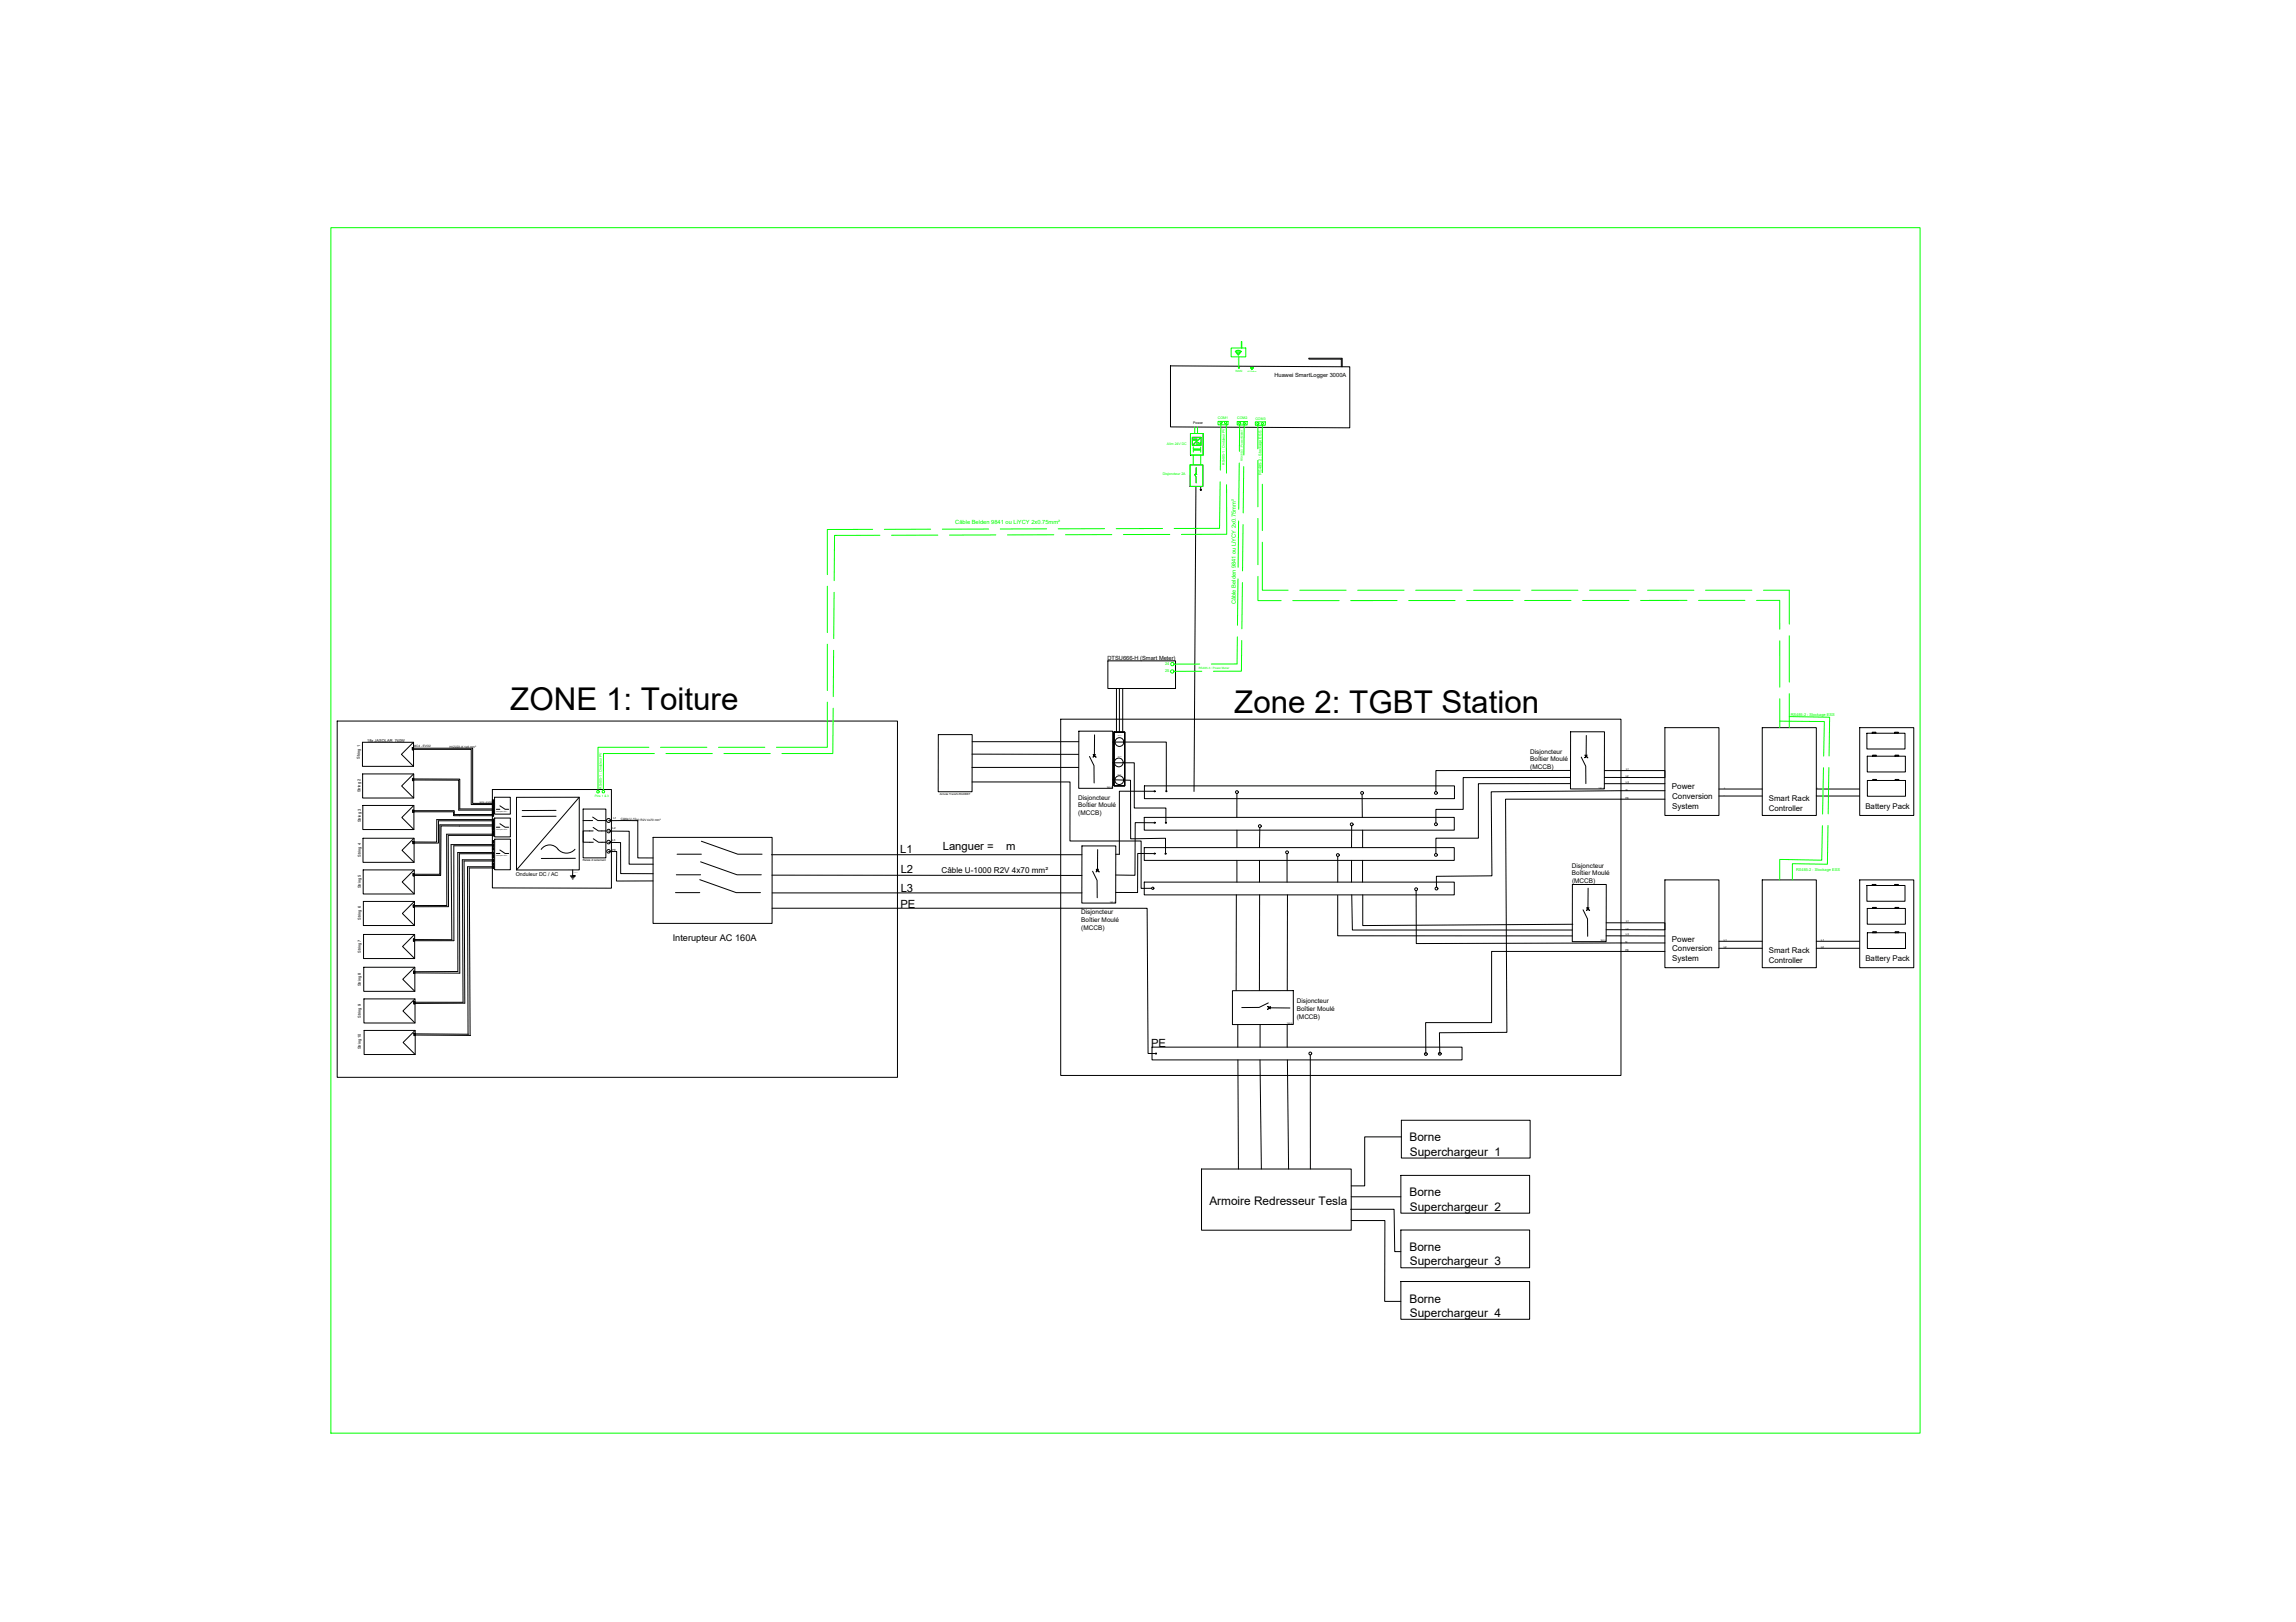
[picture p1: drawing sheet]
<svg xmlns="http://www.w3.org/2000/svg" width="297mm" height="210mm" viewBox="0 0 297 210" stroke-linecap="round" stroke-linejoin="round" font-family="sans-serif">
<defs><g id="words">
<g font-size="4.1">
<text x="66" y="91.9">ZONE 1: Toiture</text>
<text x="159.7" y="92.3">Zone 2: TGBT Station</text>
</g>
<g font-size="1.5">
<text x="116.5" y="110.4">L1</text>
<text x="116.5" y="113">L2</text>
<text x="122" y="110.1">Languer =</text>
<text x="130.2" y="110.1">m</text>
<text x="116.5" y="117.5">PE</text>
<text x="116.5" y="115.4">L3</text>
<text x="148.9" y="135.5">PE</text>
<text x="182.3" y="147.7">Borne</text>
<text x="182.4" y="149.5">Superchargeur 1</text>
<text x="156.5" y="156">Armoire Redresseur Tesla</text>
<text x="182.3" y="154.8">Borne</text>
<text x="182.3" y="161.9">Borne</text>
<text x="182.4" y="156.7">Superchargeur 2</text>
<text x="182.4" y="163.7">Superchargeur 3</text>
<text x="182.3" y="168.6">Borne</text>
<text x="182.4" y="170.4">Superchargeur 4</text>
</g>
<text font-size="1.2" x="87" y="121.8">Interupteur AC 160A</text>
<text font-size="1.1" x="121.8" y="113">Câble U-1000 R2V 4x70 mm²</text>
<g font-size="1">
<text x="216.3" y="102.1">Power</text>
<text x="216.3" y="103.4">Conversion</text>
<text x="216.3" y="104.6">System</text>
<text x="228.8" y="104.9">Controller</text>
<text x="228.8" y="103.7">Smart Rack</text>
<text x="241.3" y="104.6">Battery Pack</text>
<text x="216.3" y="121.8">Power</text>
<text x="216.3" y="123.1">Conversion</text>
<text x="216.3" y="124.4">System</text>
<text x="228.8" y="124.6">Controller</text>
<text x="228.8" y="123.4">Smart Rack</text>
<text x="241.3" y="124.3">Battery Pack</text>
</g>
<g font-size=".8">
<text x="198" y="97.5">Disjoncteur</text>
<text x="198" y="98.5">Boîtier Moulé</text>
<text x="198" y="99.5">(MCCB)</text>
<text x="139.5" y="103.5">Disjoncteur</text>
<text x="139.5" y="104.5">Boîtier Moulé</text>
<text x="139.5" y="105.5">(MCCB)</text>
<text x="203.4" y="112.3">Disjoncteur</text>
<text x="203.4" y="113.3">Boîtier Moulé</text>
<text x="139.9" y="118.3">Disjoncteur</text>
<text x="139.9" y="119.3">Boîtier Moulé</text>
<text x="203.4" y="114.3">(MCCB)</text>
<text x="139.9" y="120.3">(MCCB)</text>
<text x="167.8" y="129.9">Disjoncteur</text>
<text x="167.8" y="130.9">Boîtier Moulé</text>
<text x="167.8" y="131.9">(MCCB)</text>
</g>
<g font-size=".7">
<text x="164.9" y="48.8">Huawei SmartLogger 3000A</text>
<text x="143.3" y="85.4">DTSU666-H (Smart Meter)</text>
<text x="66.7" y="113.4">Onduleur DC / AC</text>
</g>
<g font-size=".7" fill="#0f0">
<text x="123.6" y="67.8">Câble Belden 9841 ou LiYCY 2x0.75mm²</text>
<text x="159.9" y="78.2" transform="rotate(-90 159.9 78.2)">Câble Belden 9841 ou LiYCY 2x0.75mm²</text>
</g>
<g font-size=".5" fill="#0f0">
<text x="157.6" y="54.3">COM1</text>
<text x="160.1" y="54.2">COM2</text>
<text x="162.4" y="54.3">COM3</text>
<text x="150.4" y="61.5">Disjoncteur 2A</text>
<text x="163.2" y="61.4" transform="rotate(-90 163.2 61.4)">RS485-2 : Stockage ESS</text>
<text x="150.7" y="86.1">24</text>
<text x="150.7" y="87">25</text>
<text x="231.7" y="92.6">RS485-2 : Stockage ESS</text>
<text x="232.4" y="112.7">RS485-2 : Stockage ESS</text>
</g>
<g font-size=".5">
<text x="46.6" y="98.2" transform="rotate(-90 46.6 98.2)">String 1</text>
<text x="47.5" y="96">18x JASOLAR 740W</text>
<text x="46.6" y="102.6" transform="rotate(-90 46.6 102.6)">String 2</text>
<text x="46.7" y="106.4" transform="rotate(-90 46.7 106.4)">String 3</text>
<text x="46.7" y="110.9" transform="rotate(-90 46.7 110.9)">String 4</text>
<text x="46.7" y="119" transform="rotate(-90 46.7 119)">String 6</text>
<text x="46.7" y="114.9" transform="rotate(-90 46.7 114.9)">String 5</text>
<text x="46.7" y="123.3" transform="rotate(-90 46.7 123.3)">String 7</text>
<text x="46.7" y="131.7" transform="rotate(-90 46.7 131.7)">String 9</text>
<text x="46.7" y="127.6" transform="rotate(-90 46.7 127.6)">String 8</text>
<text x="46.7" y="135.8" transform="rotate(-90 46.7 135.8)">String 10</text>
</g>
<g font-size=".4" fill="#0f0">
<text x="159.8" y="48.2">WAN</text>
<text x="151" y="57.6">Alim 24V DC</text>
<text x="160.8" y="59.6" transform="rotate(-90 160.8 59.6)">RS485-3 : Power Meter</text>
<text x="158.5" y="60.1" transform="rotate(-90 158.5 60.1)">RS485-1 : Onduleur PV</text>
<text x="155.1" y="86.5">RS485-3 : Power Meter</text>
<text x="76.9" y="103.1">Pins 1 &amp; 3</text>
<text x="77.9" y="102.1" transform="rotate(-90 77.9 102.1)">RS485-1 : Onduleur PV</text>
</g>
<g font-size=".4">
<text x="154.4" y="54.9">Power</text>
<text x="53.5" y="96.7">MC4 - EVO2</text>
<text x="58.1" y="96.8">H1Z2Z2-K 1x6 mm²</text>
<text x="79.3" y="107.3">L2</text>
<text x="79.3" y="106">L1</text>
<text x="80.3" y="106.2">Câble U-1000 R2V 4x70 mm²</text>
<text x="121.6" y="102.9">Arrivée Transfo RADEEF</text>
<text x="75.4" y="111.4">Relais d isolement</text>
<text x="79.2" y="110.1">PE</text>
<text x="79.2" y="108.8">L3</text>
</g>
<g font-size=".3">
<text x="143.2" y="102">160 A</text>
<text x="210.3" y="100.6">L2</text>
<text x="210.4" y="101.4">L3</text>
<text x="210.4" y="99.7">L1</text>
<text x="62.1" y="103.9">MC4 - EVO2</text>
<text x="206.8" y="102">160 A</text>
<text x="210.3" y="103.4">PE</text>
<text x="210.3" y="102.3">N</text>
<text x="223" y="103">-</text>
<text x="223" y="102">+</text>
<text x="235" y="103">-</text>
<text x="235" y="102.1">+</text>
<text x="143.6" y="116.8">160 A</text>
<text x="210.4" y="119.4">L1</text>
<text x="207" y="121.8">160 A</text>
<text x="210.3" y="122">N</text>
<text x="210.3" y="123.1">PE</text>
<text x="210.3" y="120.3">L2</text>
<text x="210.4" y="121.1">L3</text>
<text x="223" y="122.7">L2</text>
<text x="223" y="121.7">L1</text>
<text x="235.6" y="122.7">L2</text>
<text x="235.6" y="121.7">L1</text>
<text x="166.5" y="132.6" transform="rotate(1 166.5 132.6)">160 A</text>
</g>
<text font-size=".2" fill="#0f0" x="161.4" y="48.1">4G Station</text>
</g></defs>
<!-- layer: 0 -->
<g fill="none" stroke="#000" stroke-width=".13">
<path d="M151.4 47.3l23.2 .2v7.9l-23.2-.2zM154 56.1h1.7v2.8h-1.7zM154.3 56.6h1.1v1h-1.1zM154.3 56.8h.6M154.4 57h.5M154.8 57.5h.5M155.4 56.6l-1.1 1M173.5 47.5v-1h-4.2v-.1h4.3v1.1M154 60.2h1.6v2.7h-1.6zM154.6 61.4l.1 .4v.7M154.7 63l-.2 39.4M154.8 60.5v.8v.1l-.1-.1v.1l.1-.1"/>
<path d="M155.3 63.4h.1M155.3 63.4h.1h-.1M155.3 63.5h.1M155.3 62.9v.5h.1M43.6 93.3h72.5v46.1h-72.5zM46.9 96.1h6.6v3.1h-6.6zM53.3 96.7h.2v.4h-.2zM53.4 96.8v.1M53.5 97h-.1M53.5 96.8h-.1M53.5 96.1l-1.6 1.5 1.6 1.6M53.5 96.8h7.6v7.2h2.6"/>
<path d="M53.5 97h7.5v7.1h2.7M121.4 95.1h4.4v7.4h-4.4zM125.7 99.3h13.8M125.7 97.6h13.8M125.8 96h13.8M137.2 93.1h72.5v46.1h-72.5zM139.6 94.6h4.4l-.1 7.4h-4.3zM141 97.9l.5 1.2v2.2M141.6 95.1v2.7l.2 .2-.4-.4 .2 .2-.2 .2 .3-.4M143.3 85.5h8.8v3.6h-8.8zM143.9 98.7h2.8v5.9h4.1v1.8M144 96h6.9v6.3"/>
<path d="M144.1 94.7v7h1.4v-7h-1.4h1.4v7h-1.4zM144.4 94.7v-5.6h.8v5.6M144.8 89.1v5.6M203.2 99.7h-17.4v2.7M203.2 94.7h4.4v7.4h-4.4zM204.6 98l.6 1.2v2.2M205.2 95.2v2.7l.2 .2-.4-.4 .2 .2-.2 .2 .3-.4M207.6 99.7h7.8v.9h-7.8M215.4 94.2h7v11.3h-7zM228 94.2h7v11.3h-7zM240.6 94.2h7v11.3h-7zM241.5 94.9h5v2h-5z"/>
<path d="M241.6 97.9h4.9v2h-4.9zM242.2 94.8h.5v.1h-.5zM242.3 97.7h.4v.2h-.4zM245.1 94.8h.5v.1h-.5zM245.2 97.7h.4v.2h-.4zM46.9 100.2h6.6v3.1h-6.6zM46.9 104.2h6.6v3.2h-6.6zM47 108.5h6.6v3.1h-6.6zM47 112.6h6.6v3.1h-6.6zM47 116.7h6.6v3.1h-6.6zM53.4 100.7h.1v.3h-.1zM53.4 104.8h.1v.3h-.1z"/>
<path d="M53.4 108.9h.2v.3h-.2zM53.4 113.1h.2v.3h-.2zM53.4 100.8h.1M53.5 117.1h.1v.3h-.1zM53.5 104.9h.1M53.5 108.9v.1M53.5 101h-.1M53.5 100.8h-.1M53.5 100.2l-1.5 1.5 1.5 1.6M53.5 113.1v.1M53.5 105.1h-.1M53.5 104.9h-.1"/>
<path d="M53.5 100.8h6v3.9h4.2M53.5 100.9l5.8 .1v3.8h4.4M53.5 104.9h5.3v.5h4.9M53.5 104.2l-1.5 1.6 1.5 1.6M53.5 117.1v.1M53.5 109.1h-.1M53.5 109h-.1M53.5 105.1h5.2v.5h5M53.6 108.5l-1.6 1.5 1.6 1.6M53.6 113.3h-.1M53.6 113.1h-.1M53.6 112.6l-1.6 1.5 1.6 1.6"/>
<path d="M53.6 117.3h-.1M53.6 117.2h-.1M53.6 116.7l-1.5 1.5 1.5 1.6M58 108.1v9.2h-4.4M58 108.1h5.7M63.7 106.2h-7v2.9h-3.1M63.7 109.5h-5v12.2h-5.1M63.7 106.9h-6.6l-.1 6.4h-3.4M63.7 106.1h-7.2v2.9h-2.9M63.7 107.1h.2v.3h-.2zM63.7 111.7h.2v.3h-.2zM63.7 110.7h.2v.3h-.2z"/>
<path d="M63.7 102.2h15.4v12.7h-15.4zM63.7 103.9h.2v.3h-.2zM63.7 104.6h.2v.3h-.2zM63.7 105.3h.2v.3h-.2zM63.7 106h.2v.3h-.2zM63.7 106.7h.2v.3h-.2zM63.7 107.9h.2v.3h-.2zM63.7 109.2h.2v.3h-.2zM63.7 110.3h.2v.3h-.2zM63.7 111.2h.2v.3h-.2zM63.7 112.1h.2v.3h-.2zM63.7 109.3h-5.3l.1 12.3h-4.9"/>
<path d="M63.7 110.3h-4.5v15.4l-5.6 .1M63.7 111.3h-3.9l.1 18.4h-6.2M63.7 112.2h-3.2l.1 21.6M63.7 112.3h-3l.1 21.7M63.7 106.3h.2v.3h-.2zM63.7 105h.2v.3h-.2zM63.7 103.5h.2v.3h-.2zM63.7 109.7h.2v.3h-.2zM63.7 110.5h-4.3l.1 15.4h-5.9M63.7 106.7h-6.8v6.4h-3.3M63.7 108.8h.2v.3h-.2zM63.7 104.2h.2v.3h-.2z"/>
<path d="M63.7 111.4h-3.7l.1 18.4-6.4 .1M63.7 107.5h.2v.3h-.2zM63.7 108h-5.9v9.2h-4.2M63.8 103.9v.1M63.8 107.3h-.1M63.8 107.1h-.1M63.8 111.9h-.1M63.8 110.9h-.1M63.8 104.1h-.1M63.8 104.8h-.1M63.8 105.5l-.1 .1M63.8 106.2h-.1"/>
<path d="M63.8 106.9h-.1M63.8 108.1h-.1M63.8 109.5h-.1M63.8 110.5h-.1M63.8 111.4h-.1M63.8 112.3h-.1M63.8 111.7h-.1M63.8 110.8h-.1M63.8 104h-.1M63.8 104.7h-.1M63.8 105.4h-.1M63.8 106.1h-.1"/>
<path d="M63.8 106.7h-.1M63.8 108h-.1M63.8 109.3h-.1M63.8 110.3h-.1M63.8 111.3h-.1M63.8 112.2h-.1M63.8 106.6h-.1M63.8 105.2h-.1M63.8 103.7h-.1M63.8 109.9h-.1M63.8 106.4h-.1M63.8 105.1h-.1"/>
<path d="M63.8 103.6h-.1M63.8 109.8h-.1M63.8 109h-.1M63.8 104.5h-.1M63.8 108.9h-.1M63.8 104.3h-.1M63.8 107.7h-.1M63.8 107.6h-.1M64 103.2h2v2.2h-2zM64 105.9h2v2.4h-2zM64 108.6h2v4h-2zM64.2 104.7h.5"/>
<path d="M64.2 107.1h.5M64.2 110.4h.5M64.7 104.3l.6 .4h.5M64.7 106.6l.6 .5h.5M64.7 110l.6 .4h.5M66.8 103.2h8.1v9.4h-8.1zM71.9 104.9h-4.3M71.9 105.6l-4.4 .1M73.8 113.4l.6 .1M73.9 113.6h.4M74 113.7h.1M74.1 112.6v.7l.3 .1-.6-.1"/>
<path d="M74.4 109.9a1.5 1.5 0 0 1-2.4-.2 1.33 1.33 0 0 0-2 .2M74.4 111.1h-4.4M74.9 103.2l-8.1 9.4M75.4 104.7h3v6.3h-3zM75.4 106.2h1.3M76.7 105.7l.7 .5h1M76.7 107.1l.7 .4h1M76.7 107.5h-1.3v1.5h1.4M76.8 108.5l.6 .5h1M78.7 110.2h1.1v3.8h4.7M78.7 106.2h3.8v4.8h2M78.7 107.6h2.7v4.2h3.1"/>
<path d="M78.7 109h1.6v4.1h4.2M84.5 108.4h15.4v11.1h-15.4zM87.4 115.5h3.1M87.5 113.2h3.1M87.6 110.5h3.1M90.5 113.8l4.7 1.7h3.2M90.6 111.5l4.7 1.7h3.2M90.7 108.9l4.7 1.6h3.2M99.8 110.6h40.2M99.9 113.3h40.1M99.9 117.5h48.5l.1 18.8h1.1M99.9 115.6h40.1"/>
<path d="M125.8 101.2h12.6v7.6h9.2v6.2h1.4M140 109.5h4.4l-.1 7.4h-4.3zM141.4 112.7l.5 1.2v2.3M142 109.9v2.7l.2 .2-.4-.3 .2 .1-.2 .2 .3-.3M143.9 100.9l2.4 .1v7.6l4.5-.1v1.9M148 105.8h40.1v1.6h-40.1zM148 109.7h40.1v1.6h-40.1zM148 114.2h40.1v1.6h-40.1zM148.1 101.7h40.1v1.7h-40.1zM149.3 110.5l-2.1-.1v5.1h-2.9M149.3 102.4h-4.5v8.2h-.4M149.3 106.5h-2.4l-.1 6.8-2.5-.1"/>
<path d="M159.9 115.8v12.4M160 102.7v3.1M160 111.3v2.9M160 107.4v2.3M162.9 111.3v2.9M163 115.8l-.1 12.4M163 107.1l-.1 2.6M166.5 110.5v3.7M166.6 115.8l-.1 12.4M173.1 115.9v5.2h30.3M173.1 110.8v3.4M174.8 111.3v2.9"/>
<path d="M174.9 106.9l-.1 2.8M174.9 115.8l.1 4.6h28.4M176.2 102.8v3M176.3 111.3v2.9M176.3 107.4v2.3M176.3 115.8v4l27.2-.2M183.2 115.3v6.8l32.2-.1M203.2 101.4h-11.9v7.1h-5.5v2M203.2 100.6h-13.9v4.1h-3.5v1.8M203.4 114.5h4.4v7.4h-4.4zM204.8 117.7l.6 1.2v2.3M205.5 114.9l-.1 2.7 .3 .2-.4-.3 .1 .1-.1 .2 .3-.3"/>
<path d="M207.6 101.4h7.8M207.8 119.4h7.6v.9h-7.6M215.4 113.9h7v11.3h-7zM215.4 103.4h-20.6l.2 30.2h-8.8l.1 2.8M215.4 102.3l-22.5 .2 .1 10.8-7.2 .1v1.4M222.4 102.1h5.6M222.4 103h5.6M228 113.9h7v11.3h-7zM235 102.1h5.6M235 103h5.6M240.6 113.9h7v11.3h-7zM241.5 114.6h5v2h-5z"/>
<path d="M241.6 117.6h4.9v2h-4.9zM241.6 101h4.9v2h-4.9zM242.2 114.5h.5v.1h-.5zM242.3 117.4h.4v.2h-.4zM242.3 100.9h.5v.1h-.5zM245.1 114.5h.5v.1h-.5zM245.2 117.4h.4v.2h-.4zM245.2 100.9h.5v.1h-.5zM47 120.9h6.6v3.1h-6.6zM47.1 125.2h6.6v3.1h-6.6zM47.1 129.3h6.6v3.1h-6.6zM47.1 133.3h6.6v3.2h-6.6z"/>
<path d="M53.5 121.5h.1v.3h-.1zM53.5 125.7h.2v.3h-.2zM53.5 129.6h.2v.3h-.2zM53.6 133.7h.1v.3h-.1zM53.6 121.5v.1M53.6 125.7v.1M53.6 129.7h.1M53.6 121.7h-.1M53.6 121.6h-.1M53.6 120.9l-1.5 1.6 1.5 1.5M53.6 133.7v.1M53.6 125.9h-.1"/>
<path d="M53.6 125.8h-.1M53.7 125.2l-1.6 1.5 1.6 1.6M53.7 129.9h-.1M53.7 129.7h-.1M53.7 129.3l-1.6 1.5 1.6 1.6M53.7 133.9h-.1M53.7 133.8h-.1M53.7 133.3l-1.6 1.6 1.6 1.6M53.8 133.8h6.8M53.8 133.9l7.1 .1M149 135.5h40.1v1.7h-40.1zM159.4 128.2h7.9v4.4h-7.9z"/>
<path d="M160.1 132.6v2.9M160.1 137.2l.1 14.1M163 137.2l.2 14.1M163 132.6v2.9M164.1 129.8l-1.2 .6h-2.2M166.5 132.6v2.9M166.6 137.2l.1 14.1M166.9 130.4h-2.7l-.2 .2 .3-.3-.1 .1-.2-.2 .3 .4M169.5 136.5v14.8M207.8 121.1h7.6M215.4 123.1h-22.4v9.2h-8.6l.1 4.1M222.4 121.8h5.6"/>
<path d="M222.4 122.7h5.6M235 121.8h5.6M235 122.7h5.6M241.6 120.7h4.9v2h-4.9zM242.3 120.6h.5v.1h-.5zM245.2 120.6h.5v.1h-.5zM155.4 151.3h19.4v7.9h-19.4zM174.7 156.5h5.7v5.5h.8M174.8 158h4.4l-.1 10.4h2.1M174.8 154.9h6.4M181.2 152.1h16.7v4.9h-16.7zM181.2 159.2h16.7v4.9h-16.7z"/>
<path d="M181.3 145h16.7v4.9h-16.7zM181.3 147.1h-4.7v6.4h-1.8M181.2 165.8h16.7v4.9h-16.7z"/>
<circle cx="53.4" cy="97" r=".06"/>
<circle cx="53.4" cy="96.8" r=".06"/>
<circle cx="144.7" cy="98.7" r=".57"/>
<circle cx="144.8" cy="96" r=".57"/>
<circle cx="53.4" cy="101" r=".06"/>
<circle cx="53.4" cy="100.8" r=".06"/>
<circle cx="53.5" cy="105.1" r=".06"/>
<circle cx="53.5" cy="104.9" r=".06"/>
<circle cx="53.5" cy="109.1" r=".06"/>
<circle cx="53.5" cy="109" r=".06"/>
<circle cx="53.5" cy="113.3" r=".06"/>
<circle cx="53.5" cy="113.1" r=".06"/>
<circle cx="53.5" cy="117.3" r=".06"/>
<circle cx="53.5" cy="117.2" r=".06"/>
<circle cx="63.8" cy="107.3" r=".06"/>
<circle cx="63.8" cy="107.1" r=".06"/>
<circle cx="63.8" cy="111.9" r=".06"/>
<circle cx="63.8" cy="110.9" r=".06"/>
<circle cx="63.8" cy="104.1" r=".06"/>
<circle cx="63.8" cy="106.2" r=".06"/>
<circle cx="63.8" cy="108.1" r=".06"/>
<circle cx="63.8" cy="110.5" r=".06"/>
<circle cx="63.8" cy="109.5" r=".06"/>
<circle cx="63.8" cy="104.8" r=".06"/>
<circle cx="63.8" cy="105.5" r=".06"/>
<circle cx="63.8" cy="106.9" r=".06"/>
<circle cx="63.8" cy="111.4" r=".06"/>
<circle cx="63.8" cy="112.3" r=".06"/>
<circle cx="63.8" cy="111.7" r=".06"/>
<circle cx="63.8" cy="110.8" r=".06"/>
<circle cx="63.8" cy="111.3" r=".06"/>
<circle cx="63.8" cy="112.2" r=".06"/>
<circle cx="63.8" cy="104" r=".06"/>
<circle cx="63.8" cy="109.3" r=".06"/>
<circle cx="63.8" cy="108" r=".06"/>
<circle cx="63.8" cy="104.7" r=".06"/>
<circle cx="63.8" cy="105.4" r=".06"/>
<circle cx="63.8" cy="106.1" r=".06"/>
<circle cx="63.8" cy="106.7" r=".06"/>
<circle cx="63.8" cy="110.3" r=".06"/>
<circle cx="63.8" cy="103.7" r=".06"/>
<circle cx="63.8" cy="106.6" r=".06"/>
<circle cx="63.8" cy="105.2" r=".06"/>
<circle cx="63.8" cy="109.9" r=".06"/>
<circle cx="63.8" cy="106.4" r=".06"/>
<circle cx="63.8" cy="105.1" r=".06"/>
<circle cx="63.8" cy="103.6" r=".06"/>
<circle cx="63.8" cy="109.8" r=".06"/>
<circle cx="63.8" cy="104.5" r=".06"/>
<circle cx="63.8" cy="109" r=".06"/>
<circle cx="63.8" cy="108.9" r=".06"/>
<circle cx="63.8" cy="104.3" r=".06"/>
<circle cx="63.8" cy="107.7" r=".06"/>
<circle cx="63.8" cy="107.6" r=".06"/>
<circle cx="78.7" cy="110.2" r=".23"/>
<circle cx="78.7" cy="106.2" r=".26"/>
<circle cx="78.7" cy="109" r=".23"/>
<circle cx="78.7" cy="107.5" r=".23"/>
<circle cx="144.8" cy="101" r=".57"/>
<circle cx="149.1" cy="115" r=".15"/>
<circle cx="149.4" cy="110.5" r=".07"/>
<circle cx="149.4" cy="102.4" r=".07"/>
<circle cx="149.4" cy="106.5" r=".07"/>
<circle cx="150.8" cy="110.5" r=".07"/>
<circle cx="150.8" cy="106.5" r=".07"/>
<circle cx="150.9" cy="102.4" r=".07"/>
<circle cx="160" cy="102.5" r=".18"/>
<circle cx="163" cy="106.9" r=".18"/>
<circle cx="166.5" cy="110.3" r=".18"/>
<circle cx="173.1" cy="110.6" r=".18"/>
<circle cx="174.9" cy="106.7" r=".18"/>
<circle cx="176.2" cy="102.6" r=".18"/>
<circle cx="183.2" cy="115.1" r=".18"/>
<circle cx="185.8" cy="110.6" r=".18"/>
<circle cx="185.8" cy="102.6" r=".18"/>
<circle cx="185.8" cy="106.7" r=".18"/>
<circle cx="185.8" cy="115" r=".18"/>
<circle cx="53.6" cy="121.7" r=".06"/>
<circle cx="53.6" cy="121.6" r=".06"/>
<circle cx="53.6" cy="125.9" r=".06"/>
<circle cx="53.6" cy="125.8" r=".06"/>
<circle cx="53.6" cy="129.9" r=".06"/>
<circle cx="53.6" cy="129.7" r=".06"/>
<circle cx="53.6" cy="133.9" r=".06"/>
<circle cx="53.6" cy="133.8" r=".06"/>
<circle cx="149.6" cy="136.3" r=".07"/>
<circle cx="169.5" cy="136.3" r=".18"/>
<circle cx="184.5" cy="136.4" r=".18"/>
<circle cx="186.3" cy="136.4" r=".18"/>
</g>
<!-- layer: Communication -->
<g fill="none" stroke="#0f0" stroke-width=".13">
<path d="M42.8 29.5h205.6v156h-205.6zM154 56.1h1.7v2.8h-1.7zM154.3 56.6h1.1v1h-1.1zM154.3 56.8h.6M154.4 57h.5M154.4 58.9v1.3M154.4 57.8v.3h.4M154.4 58.5v-.3h.9v.3M154.6 55.3v.8M154.8 58.1h.1M154.8 57.5h.5M154.9 55.3v.8"/>
<path d="M155.3 57.9v.3l-.4-.1M155.3 58.9v1.3M155.3 57.3l-.1 .1-.2-.2-.2 .1M155.4 56.6l-1.1 1M157.6 54.5h1.3v.5h-1.3zM158 54.8l-.1 6M158.7 54.8v6.4M159.3 45h1.9v1.2h-1.9zM159.8 45.5l.4-.2 .4 .2-.4 .5zM159.9 45.5l.3-.1 .3 .1M160 45.7l.2-.1 .2 .1M160 45.8h.4"/>
<path d="M160.1 54.6h1.2v.4h-1.2zM160.3 46.2v1.3M160.3 59.9v6M160.4 54.9l-.1 3.5M160.6 44.2h.1v.8h-.1zM161 54.9l-.1 4M161.8 47.6l.2-.1 .2 .1-.2 .2zM161.8 47.6h.3M161.8 47.7h.3M161.9 47.7h.1M162.4 54.6h1.3v.4h-1.3zM162.7 54.9v3.2"/>
<path d="M162.7 59.6v6M163.3 55v6.2M107 75.9v6M107.9 76.7v6M112.9 68.5h-5.9v5.9M113.8 69.3h-5.8l-.1 5.9M120.4 68.5h-6M121.3 69.2l-6 .1M127.9 68.5h-6M128.8 69.2h-6M135.4 68.4l-6 .1M136.3 69.2h-6"/>
<path d="M142.9 68.4h-6M143.8 69.2h-6M150.4 68.4h-6M151.3 69.2h-6M154 60.2h1.6v2.7h-1.6zM154.6 61.4l.1 .4v.7M154.7 61.3l.1 .1M154.8 60.5v.8l-.1 .1M157.9 62.3l-.1 6.1h-5.9M158.7 62.7v6.4l-5.9 .1M160.2 74.9l-.1 6M160.2 67.4v6"/>
<path d="M160.7 75.4v6M160.8 67.9v6M160.9 60.4l-.1 6M162.7 67.1v6M162.7 74.6v3.1h3M163.3 70.2v6.2h3.3M163.3 62.7v6M168.1 76.4h6M173.2 77.7h-6M175.6 76.4h6M180.7 77.7h-6M183.1 76.4h6"/>
<path d="M188.2 77.7h-6M190.6 76.4h6M195.7 77.7h-6M198.1 76.4h6M203.2 77.7h-6M205.6 76.4h6M210.7 77.7h-6M213.1 76.4h6M218.2 77.7h-6M220.6 76.4h6M225.7 77.7h-6M227.2 77.7h3l.1 3.7"/>
<path d="M228.1 76.4h3.4v4.4M83.9 96.7h-6.5v5.6M84.7 97.5h-6.6v4.8M85.4 96.7h6M86.2 97.5h6M92.9 96.7h6M93.7 97.5h6M107 90.9v5.8h-6.6M107 83.4v6M107.8 91.7l-.1 5.8h-6.5M107.8 84.2v6M155.2 85.9h-3.3"/>
<path d="M155.5 86.9h-3.6M160.1 82.4l-.1 3.5h-3.3M160.6 82.9v4h-3.6M230.3 82.9v6M230.3 90.4v3.8M230.3 93.3l5.7 .1-.1 4.4M231.5 92.7l5.2 .1-.1 5M231.5 82.3v6M231.5 89.8v4.4M235.9 99.3l-.1 6M236.6 99.3l-.1 6M235.8 106.8l-.1 4.5-5.5-.1v2.7"/>
<path d="M236.5 106.8l-.1 5h-4.5v2.1"/>
<circle cx="158" cy="54.7" r=".13"/>
<circle cx="158.5" cy="54.7" r=".13"/>
<circle cx="160.3" cy="47.6" r=".07"/>
<circle cx="160.4" cy="54.8" r=".13"/>
<circle cx="161" cy="54.8" r=".13"/>
<circle cx="162.7" cy="54.8" r=".13"/>
<circle cx="163.3" cy="54.8" r=".13"/>
<circle cx="151.7" cy="86.9" r=".21"/>
<circle cx="151.7" cy="85.9" r=".21"/>
<circle cx="77.4" cy="102.5" r=".16"/>
<circle cx="78.1" cy="102.5" r=".16"/>
</g>
<use href="#words"/>
</svg>
